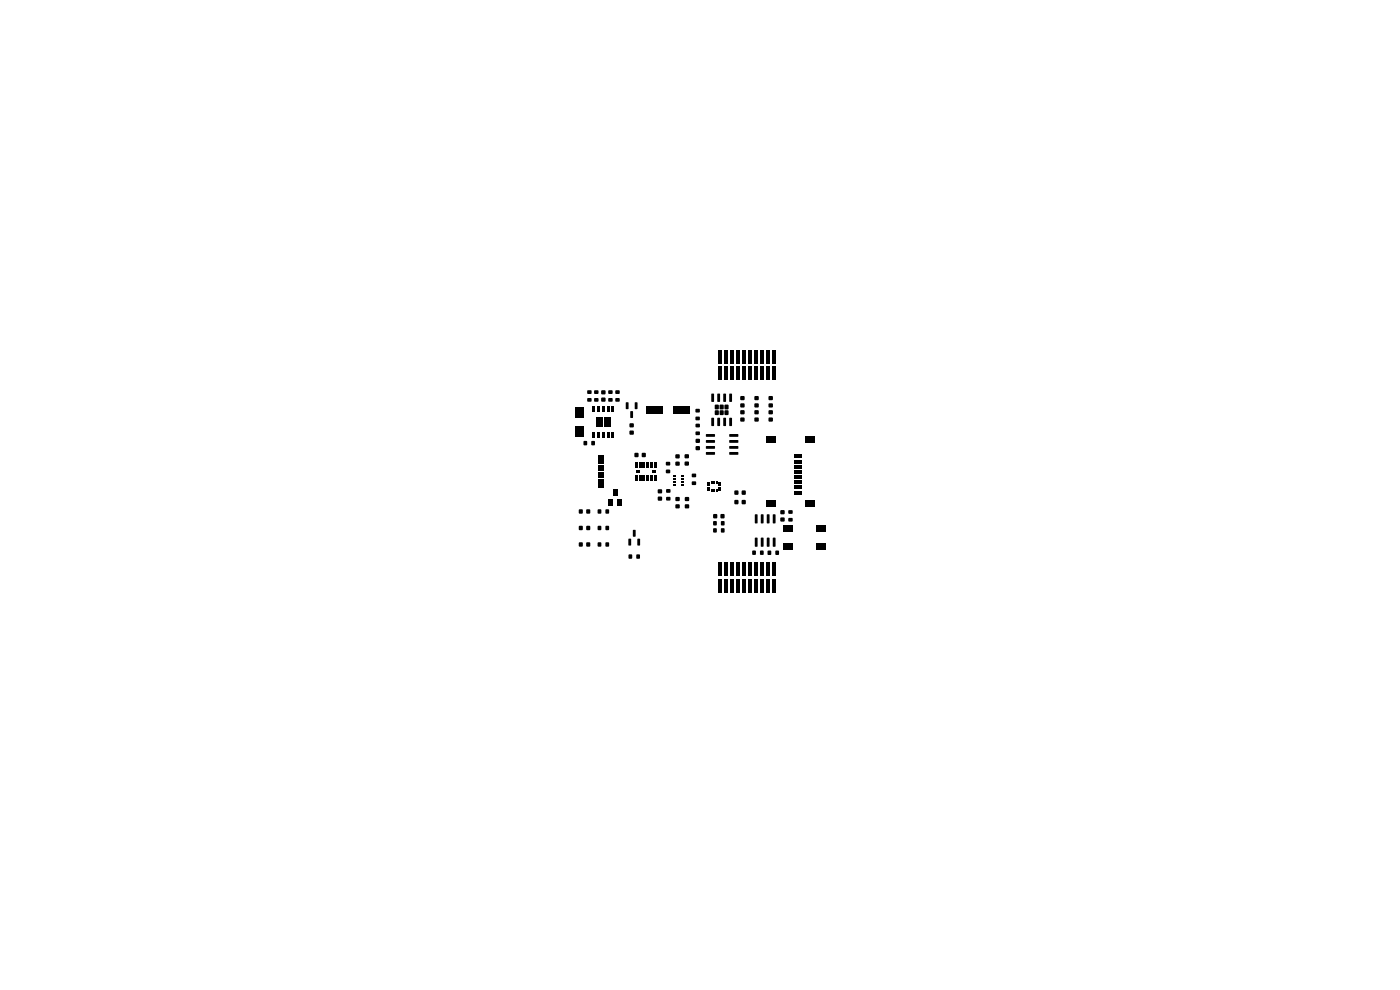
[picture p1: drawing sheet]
<svg xmlns="http://www.w3.org/2000/svg" width="297mm" height="210mm" viewBox="0 0 297 210" stroke-linecap="round" stroke-linejoin="round" font-family="sans-serif">
<g fill="#000">
<path d="M152.4 74.3h.8v2.9h-.8zM152.4 77.8h.8v2.9h-.8zM153.7 74.3h.7v2.9h-.7zM153.7 77.8h.7v2.9h-.7zM155 74.3h.7v2.9h-.7zM155 77.8h.7v2.9h-.7zM156.2 74.3h.8v2.9h-.8zM156.2 77.8h.8v2.9h-.8zM157.5 74.3h.7v2.9h-.7zM157.5 77.8h.7v2.9h-.7zM158.8 74.3h.7v2.9h-.7zM158.8 77.8h.7v2.9h-.7z"/>
<path d="M160 74.3h.8v2.9h-.8zM160 77.8h.8v2.9h-.8zM161.3 74.3h.7v2.9h-.7zM161.3 77.8h.7v2.9h-.7zM162.6 74.3h.7v2.9h-.7zM162.6 77.8h.7v2.9h-.7zM163.8 74.3h.8v2.9h-.8zM163.8 77.8h.8v2.9h-.8zM123.8 93.6h.7v.8h-.7zM122.1 90.5h1.8v2.3h-1.8zM122.1 86.3h1.8v2.3h-1.8zM124.6 82.8h.9v.7h-.9z"/>
<path d="M124.6 84.5h.9v.7h-.9zM125.5 93.6h.7v.8h-.7zM126.1 84.5h.8v.7h-.8zM126.1 82.8h.8v.7h-.8zM125.7 91.8h.6v1.1h-.6zM125.7 86.3h.6v1.1h-.6zM126.9 96.5h1.1v.3h-1.1zM126.9 97.3h1.1v.3h-1.1zM126.9 98.6h1.1v.3h-1.1zM126.9 99.6h1.1v.3h-1.1zM126.9 99.1h1.1v.3h-1.1zM126.9 98.1h1.1v.3h-1.1z"/>
<path d="M126.9 97.6h1.1v.3h-1.1zM126.9 96.8h1.1v.3h-1.1zM126.7 91.8h.6v1.1h-.6zM126.7 86.3h.6v1.1h-.6zM126.5 89.6h1.4v.9h-1.4zM126.5 88.6h1.4v.9h-1.4zM127.6 82.8h.8v.8h-.8zM127.6 84.4h.8v.8h-.8zM127.7 91.8h.6v1.1h-.6zM127.7 86.3h.6v1.1h-.6zM129.1 84.5h.8v.7h-.8zM129.1 82.8h.8v.7h-.8z"/>
<path d="M128.7 91.8h.6v1.1h-.6zM128.7 86.3h.6v1.1h-.6zM128.1 89.6h1.4v.9h-1.4zM128.1 88.6h1.4v.9h-1.4zM129.7 91.8h.6v1.1h-.6zM129.7 86.3h.6v1.1h-.6zM130.6 84.5h.8v.7h-.8zM130.6 82.8h.8v.7h-.8zM132.8 85.4h.5v1.4l-.5-.1zM133.7 87.2l.6 .1-.1 1.4-.5-.1zM133.6 89.8h.8v.8h-.8zM133.6 91.4h.8v.8h-.8z"/>
<path d="M134.8 98.1h.4v1.1h-.4zM134.9 99.8h.8v.5h-.8zM134.7 85.4h.5v1.4l-.5-.1zM134.6 96.1h.8v.8h-.8zM135.6 98.1h.4v1.1h-.4zM136.4 98.1h.4v1.1h-.4zM136.2 96.1h.8v.8h-.8zM137.1 86.2h3.5v1.6h-3.5zM137.2 98.1h.4v1.1h-.4zM138 98.1h.4v1.1h-.4zM138.3 99.8h.8v.5h-.8zM138.8 98.1h.4v1.1h-.4z"/>
<path d="M141.3 98h.8v.7h-.8zM142.8 86.2h3.4v1.6h-3.4zM143.3 98h.8v.7h-.8zM143.3 96.4h.8v.8h-.8zM145.3 98h.8v.7h-.8zM145.3 96.4h.8v.8h-.8zM147.6 86.8h.8v.7h-.8zM147.6 88.4h.8v.7h-.8zM147.6 93.1h.8v.8h-.8zM147.6 94.7h.8v.8h-.8zM147.6 89.9h.8v.7h-.8zM147.6 91.6h.8v.7h-.8z"/>
<path d="M150.9 88.7h.6l-.1 1.7-.5-.1zM150.9 83.5l.6 .1-.1 1.7-.5-.1zM149.8 92.1h1.8l.1 .5-1.9 .1zM149.8 93.4l1.8-.1 .1 .5-1.9 .1zM149.8 94.7l1.8-.1 .1 .5-1.9 .1zM149.8 95.9h1.8l.1 .5-1.9 .1zM151.7 87.1h.7v.9h-.7zM151.7 85.9h.7v.9h-.7zM152.2 88.7h.5v1.7l-.5-.1zM152.2 83.5l.5 .1v1.7l-.5-.1zM152.7 87.1h.8v.9h-.8zM152.7 85.9h.8v.9h-.8z"/>
<path d="M153.5 88.7h.5l-.1 1.7-.5-.1zM153.5 83.5l.5 .1-.1 1.7-.5-.1zM153.7 87.1h.8v.9h-.8zM153.7 85.9h.8v.9h-.8zM154.7 88.7h.6l-.1 1.7-.5-.1zM154.7 83.5l.6 .1-.1 1.7-.5-.1zM154.7 95.9h1.9v.5l-1.8 .1zM154.7 94.7l1.9-.1v.5l-1.8 .1zM154.7 93.4l1.9-.1v.5l-1.8 .1zM154.7 92.1h1.9v.5l-1.8 .1zM157.1 85.6h.8v.8h-.8zM157.1 84.1h.8v.7h-.8z"/>
<path d="M157.1 88.6h.8v.8h-.8zM157.1 87.1h.8v.7h-.8zM160.1 85.6h.8v.8h-.8zM160.1 84.1h.8v.7h-.8zM160.1 87.1h.8v.7h-.8zM160.1 88.6h.8v.8h-.8zM163.1 85.6h.8v.8h-.8zM163.1 84.1h.8v.7h-.8zM163.1 87.1h.8v.7h-.8zM163.1 88.6h.8v.8h-.8zM162.5 92.4h2v1.5h-2zM168.4 96.4h1.5v.8h-1.5z"/>
<path d="M168.4 97.5h1.5v.8h-1.5zM168.4 98.6h1.5v.8h-1.5zM170.8 92.4h2v1.5h-2zM122.8 111.6h.8v.8h-.8zM122.8 115.1h.8v.8h-.8zM122.8 108.1h.8v.8h-.8zM124.4 111.6h.8v.8h-.8zM124.4 115.1h.8v.8h-.8zM124.4 108.1h.8v.8h-.8zM126.8 108.1h.7v.8h-.7zM126.8 111.6h.7v.8h-.7zM126.8 115.1h.7v.8h-.7z"/>
<path d="M126.9 100.1h1.1v.3h-1.1zM126.9 101.1h1.1v.3h-1.1zM126.9 102.4h1.1v.3h-1.1zM126.9 103.2h1.1v.3h-1.1zM126.9 102.9h1.1v.3h-1.1zM126.9 102.1h1.1v.3h-1.1zM126.9 101.6h1.1v.3h-1.1zM126.9 100.6h1.1v.3h-1.1zM128.5 108.1h.7v.8h-.7zM128.5 111.6h.7v.8h-.7zM128.5 115.1h.7v.8h-.7zM129.1 105.9h.9v1.4h-.9z"/>
<path d="M130.1 103.8h.8v1.4h-.8zM131 105.9h.9v1.4h-.9zM133.4 117.6h.7v.9h-.7zM133.3 114.3l.6 .1-.1 1.3-.5-.1zM134.3 112.4l.5 .1v1.4l-.5-.1zM134.8 100.8h.4v1.1h-.4zM135 117.6h.7v.9h-.7zM135.2 114.3l.6 .1-.1 1.3-.5-.1zM135.6 100.8h.4v1.1h-.4zM136.4 100.8h.4v1.1h-.4zM137.2 100.8h.4v1.1h-.4zM138 100.8h.4v1.1h-.4z"/>
<path d="M138.8 100.8h.4v1.1h-.4zM139.6 103.8h.8v.8h-.8zM139.6 105.4h.8v.8h-.8zM141.3 99.7h.8v.6h-.8zM141.4 103.8h.8v.7h-.8zM141.4 105.4h.8v.7h-.8zM142.8 102.7h.5v.3h-.5zM142.8 102h.5v.4h-.5zM142.8 101.4h.5v.3h-.5zM142.8 100.7h.5v.4h-.5zM143.3 105.5h.8v.7h-.8zM143.3 107h.8v.8h-.8z"/>
<path d="M144.4 100.7h.5v.4h-.5zM144.4 101.4h.5v.3h-.5zM144.4 102h.5v.4h-.5zM144.4 102.7h.5v.3h-.5zM145.3 105.5h.8v.7h-.8zM145.3 107h.8v.8h-.8zM146.8 102.2h.8v.6h-.8zM146.8 100.5h.8v.7h-.8zM150.1 102.3h.5v.3h-.5zM150.1 102.8h.5v.3h-.5zM150.1 103.3h.5v.3h-.5zM150.1 103.8h.5v.3h-.5z"/>
<path d="M150.9 103.8h.3v.6h-.3zM150.9 102h.3v.5h-.3zM151.3 109.1h.8v.8h-.8zM151.4 103.8h.3v.6h-.3zM151.4 102h.3v.5h-.3zM151.9 103.8h.3v.6h-.3zM151.9 102h.3v.5h-.3zM151.3 112.1h.7v.8h-.7zM151.3 110.6h.7v.8h-.7zM152.9 109.1h.8v.8h-.8zM152.5 103.8h.5v.3h-.5zM152.5 103.3h.5v.3h-.5z"/>
<path d="M152.5 102.8h.5v.3h-.5zM152.5 102.3h.5v.3h-.5zM152.4 119.3h.8v2.9h-.8zM153 112.1h.7v.8h-.7zM153 110.6h.7v.8h-.7zM153.7 119.3h.7v2.9h-.7zM155 119.3h.7v2.9h-.7zM155.8 104.1h.8v.8h-.8zM155.8 106.1h.8v.8h-.8zM156.2 119.3h.8v2.9h-.8zM157.4 104.1h.8v.8h-.8zM157.4 106.1h.8v.8h-.8z"/>
<path d="M157.5 119.3h.7v2.9h-.7zM158.8 119.3h.7v2.9h-.7zM159.6 116.8h.7v.9h-.7zM160.2 114.1h.5l-.1 1.9-.5-.1zM160.2 109.1l.5 .1-.1 1.8-.5-.1zM160 119.3h.8v2.9h-.8zM161.3 116.8h.7v.9h-.7zM161.4 114.1h.6l-.1 1.9-.5-.1zM161.4 109.1l.6 .1-.1 1.8-.5-.1zM161.3 119.3h.7v2.9h-.7zM162.9 116.8h.7v.9h-.7zM162.7 114.1h.5v1.9l-.5-.1z"/>
<path d="M162.7 109.1l.5 .1v1.8l-.5-.1zM162.6 119.3h.7v2.9h-.7zM164 114.1h.5l-.1 1.9-.5-.1zM164 109.1l.5 .1-.1 1.8-.5-.1zM164.5 116.8h.7v.9h-.7zM162.5 106.2h2v1.4h-2zM163.8 119.3h.8v2.9h-.8zM165.6 109.8h.8v.8h-.8zM165.6 108.3h.8v.7h-.8zM166.2 111.3h2v1.4h-2zM166.2 115.3h2v1.4h-2zM167.3 108.3h.8v.6h-.8z"/>
<path d="M167.3 109.9h.8v.7h-.8zM168.4 99.7h1.5v.8h-1.5zM168.4 100.8h1.5v.8h-1.5zM168.4 101.9h1.5v.8h-1.5zM168.4 103h1.5v.8h-1.5zM168.4 104.1h1.5v.8h-1.5zM170.8 106.2h2v1.4h-2zM173.2 111.3h2v1.4h-2zM173.2 115.3h2v1.4h-2zM152.4 122.8h.8v2.9h-.8zM153.7 122.8h.7v2.9h-.7zM155 122.8h.7v2.9h-.7z"/>
<path d="M156.2 122.8h.8v2.9h-.8zM157.5 122.8h.7v2.9h-.7zM158.8 122.8h.7v2.9h-.7zM160 122.8h.8v2.9h-.8zM161.3 122.8h.7v2.9h-.7zM162.6 122.8h.7v2.9h-.7zM163.8 122.8h.8v2.9h-.8z"/>
</g>
</svg>
